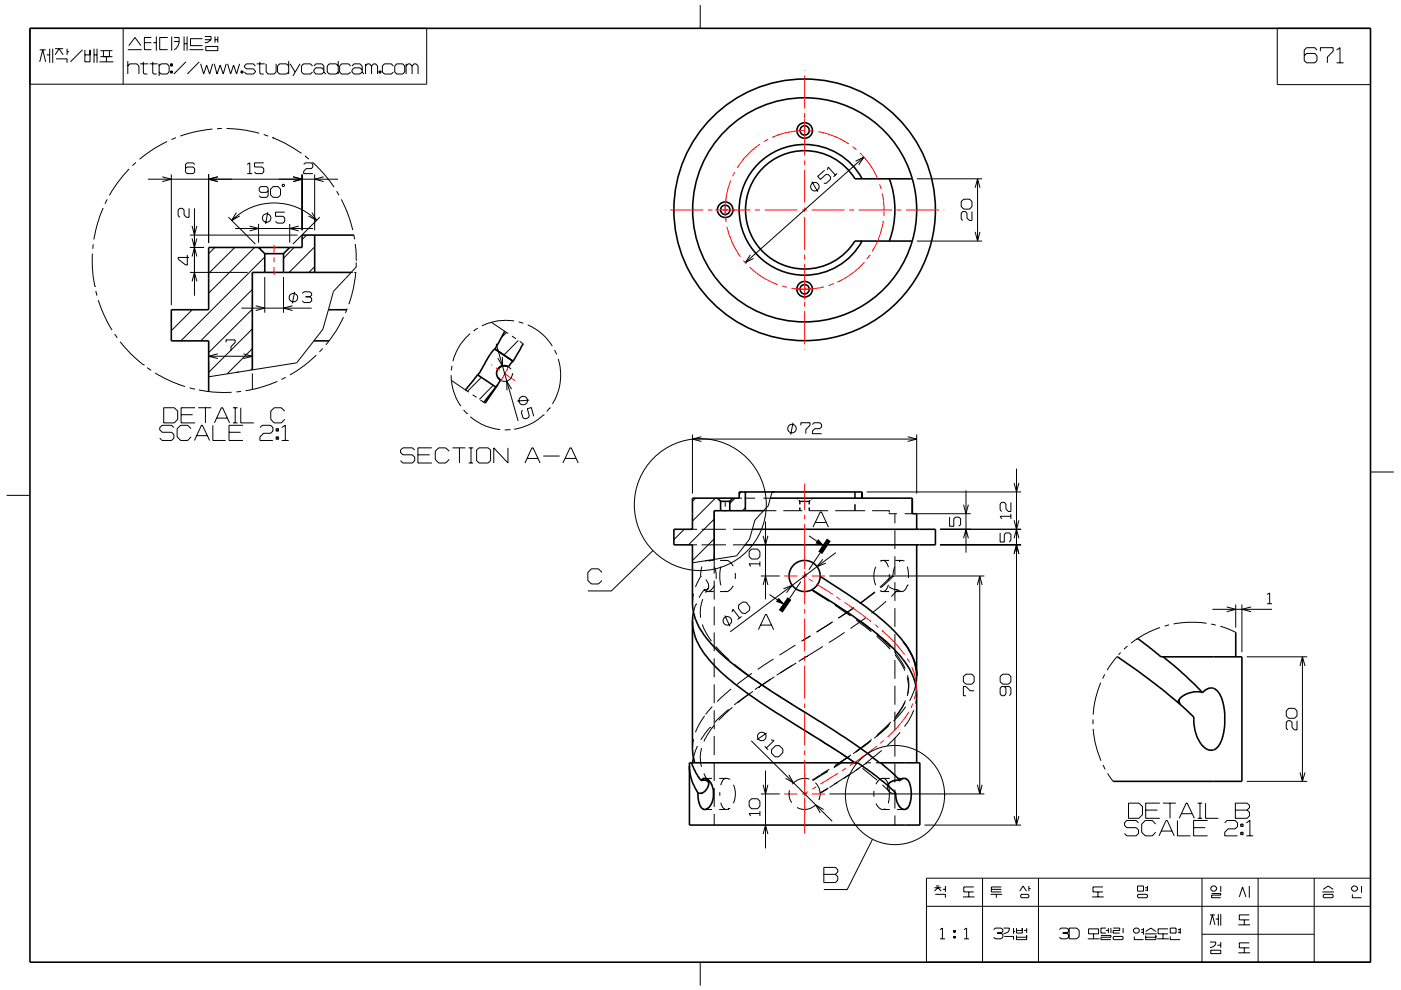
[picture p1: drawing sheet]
<svg xmlns="http://www.w3.org/2000/svg" width="297mm" height="210mm" viewBox="0 0 297 210" stroke-linecap="round" stroke-linejoin="round" font-family="sans-serif">
<g fill="none" stroke="#000" stroke-width=".21">
<path d="M6.3 6h84.2v11.9h-84.2zM8.4 10.6h1.3M8.4 13.1l.7-2.5 .6 2.5M9.9 11.6h.6M10.5 10.3v3M11.2 10.3v3M11.7 10.3h1.7M11.7 11.6l.8-1.3 .9 1.3M11.9 12.5h2.3v.8M14.2 10.3v1.3M14.2 11h.4M17.5 10.6l-2.6 2.5"/>
<path d="M18 11.6h1.1M18 10.6v2.5h1.1v-2.5M19.9 11.6h.7M19.9 10.3v3M20.6 10.3v3M21.1 13.1h2.9M21.3 10.7h2.5M21.3 12h2.5M21.9 10.7v1.3M22.6 12v1.1M23.2 10.7v1.3M26.1 6v11.9"/>
<path d="M27.1 10.5h3M27.1 14l.4-.5h1.5l.5 .5v1.7M27.1 13v2.7M27.3 9.7l1.3-1.7 1.3 1.7M29.7 13.5h1.8M30.4 13.1v2.4l.2 .2h.6M30.6 9.1h1.5M31.8 13.5h1.6M32.1 8h-1.5v2.5h1.5M32.4 13.1v2.4l.2 .2h.6M32.5 9.1h.6M33.1 7.7v3"/>
<path d="M33.7 14l.5-.5h1.2l.5 .5v1.3l-.5 .4h-1.2l-.5-.4M33.7 13.5v2.6M35.6 8h-1.7v2.5h1.7M36.2 13.5h.4v.5h-.4zM36.2 15.1h.4v.4h-.4zM36.4 13.5v.5M36.4 15.1v.4M36.4 7.7v3M36.9 8h1.1a2.28 2.28 0 0 1-1.1 2.5M36.9 8.8h1.1M39 7.7v3M39 9.3h.7"/>
<path d="M39.4 13.1l-2.5 2.6M39.7 7.7v3M40.2 10.5h2.9M42.2 13.1l-2.5 2.6M42.5 13.5l.7 2.2 .6-1.9 .6 1.9 .7-2.2M42.9 8.2h-2.5v1.5h2.5M43.4 7.7h1.3v.7M43.4 8.4h1.3M43.6 9.9h2.6v.8h-2.6zM44.7 8.4l-.8 .7h-.5M45.4 13.5l.6 2.2 .7-1.9 .6 1.9 .7-2.2M45.6 7.7v1.4"/>
<path d="M45.6 8.4h.6M46.2 7.7v1.4M48.3 13.5l.6 2.2 .6-1.9 .7 1.9 .6-2.2M51.1 15.1h.4v.4h-.4zM51.3 15.1v.4M54.1 14l-.4-.5h-1.5l-.4 .5v.2l.4 .4h1.5l.4 .5v.2l-.4 .4h-1.5l-.4-.4M54.4 13.5h1.7M55.1 13.1v2.4l.2 .2h.6M56.4 13.5v1.8l.5 .4h1.2l.4-.4v-1.8M61.2 14l-.5-.5h-1.4l-.5 .5v1.3l.5 .4h1.4l.5-.4M61.2 13v2.7M61.5 13.5l1.1 1.8"/>
<path d="M63.6 13.5l-1.5 2.6M66.3 14l-.5-.5h-1.5l-.4 .5v1.3l.4 .4h1.5l.5-.4M66.5 14l.5-.5h1.2l.5 .5v1.3M68.7 14.9l-.5-.5h-1.2l-.5 .5v.4l.5 .4h1.2l.5-.4M68.7 15.3l.4 .4M71.7 14l-.4-.5h-1.5l-.4 .5v1.3l.4 .4h1.5l.4-.4M71.7 13v2.7M74.3 14l-.4-.5h-1.5l-.4 .5v1.3l.4 .4h1.5l.4-.4M74.6 14l.5-.5h1.2l.5 .5v1.3M76.8 14.9l-.5-.5h-1.2l-.5 .5v.4l.5 .4h1.2l.5-.4M76.8 15.3l.4 .4M77.5 14l.4-.5h.5l.4 .5"/>
<path d="M77.5 13.5v2.2M78.8 14l.4-.5h.4l.4 .5v1.7M78.8 14v1.7M80.3 15.1h.5v.4h-.5zM80.6 15.1v.4M83.4 14l-.4-.5h-1.5l-.4 .5v1.3l.4 .4h1.5l.4-.4M84.1 13.5h1.3l.4 .5v1.3l-.4 .4h-1.3l-.4-.4v-1.3zM86.1 14l.4-.5h.4l.5 .5M86.1 13.5v2.2M87.4 14l.4-.5h.4l.4 .5v1.7M87.4 14v1.7M148.5 1.1v4.9"/>
<path d="M270.8 6h19.8v11.9h-19.8zM279.2 10.6l-.4-.5h-1.8l-.5 .5v2.3l.5 .4h1.8l.4-.4v-1.1l-.4-.5h-1.8l-.5 .5M279.9 10.9v-.8h2.8v.8l-1.3 1.2v1.2M283.4 13.3h1.5M283.4 10.6l.7-.5v3.2M27.4 35.8l-2.6 3.1-1.6 2.5M28.8 34.5l-.7 .6M31.4 38h40.3M34.4 37.5l1.9 .5-1.9 .5M35.4 30l-3 1.7-2.8 2.1M36.3 37v27.7M37.3 29.2l-.9 .4"/>
<path d="M41.3 34.9l-.4-.4h-1.2l-.4 .4v1.6l.4 .3h1.2l.4-.3v-.7l-.4-.4h-1.2l-.4 .4M44.2 37v14.5M45 27.4l-3.4 .5-3.4 1M46.2 37.5l-2 .5 2 .5M47 27.3h-1M48 27.3l4 .3 2.9 .7M52.4 36.8h1.1M52.4 34.9l.6-.4v2.3M55.9 34.5h-1.9v.9h1.5l.4 .4v.7l-.4 .3h-1.2l-.3-.3M55.9 28.5l1 .4M57.8 29.2h.1M57.8 29.2l2.9 1.4 3.2 1.9"/>
<path d="M57.9 39.6h1.1l.5 .5v1.3l-.5 .5h-1.1l-.5-.5v-1.3zM59.8 39.2l.4-.1 .1 .3-.3 .2zM62.1 37.5l1.9 .5-1.9 .5M64 37v11.8M64.4 34.9l.4-.4h1.2l.3 .4v.5l-.3 .4h-1.1l-.5 .5v.5h1.9M64.7 33.1h.1M64.7 33.1l.8 .7M66.3 34.4l2.7 2.9 1.8 2.4M66.7 37v11.8M68.6 37.5l-1.9 .5 1.9 .5M172.1 38.5l1.3 2.2M174.8 36.1l-1.4 1.3 .5 .7 1.2-1.1h.5l.5 .5v.6l-.9 .8h-.5"/>
<path d="M175.4 36.1l.2-.7 1.5 1.8M177.5 36.8l-.8 .7M181.4 34.2l1.8-.9-1.1 1.7M183.2 33.3l-25.2 22.4M194.4 37.9h13.8M206.8 39.8l.5-1.9 .5 1.9M207.3 37.9v13.2M19.6 53.8v3.3l.5 3.6M19.8 51.8l-.1 1M21.9 44.1l-1.2 3.3-.8 3.4M22.7 42.3l-.4 .9M39.7 54.1v2.1h-.3l-1.6-1.3v-.3h2.3"/>
<path d="M40.1 44.2v1.9h-.6l-.5-.5v-1.1l-.4-.3h-.5l-.3 .3v1.3l.3 .3M40.3 57.8h12.2M40.3 52.5h3M40.3 49.9h22.8M40.7 50.6l.5 1.9 .5-1.9M40.7 47.9l.5 2 .5-2M40.7 59.7l.5-1.9 .5 1.9M40.7 54.4l.5-1.9 .5 1.9M41.2 44.2v18.5M45.5 52.5l-1.3 1.3M48.4 46.1l5.7 5.7M49.1 46.8a12.7 12.7 0 0 1 18 0"/>
<path d="M49.8 52.5l-5.6 5.5M49.9 48.5h16.5M50.1 45.1l-1 1.7 1.7-1M52.9 48l1.9 .5-1.9 .5M53.5 57.8v3.4M54 52.5l-9.8 9.7M54.8 47.5v4M56.1 54.5l-17.7 17.8M56.1 58.8v7.5M56.8 45l-.5 2.5M56.9 40.5l-.4 .3h-1.2l-.4-.3v-.6l.4-.3h1.2l.4 .3v1.6l-.4 .4h-1.2l-.4-.4M60.1 58.8v7.5"/>
<path d="M60.4 45h-2v.9h1.6l.4 .3v.7l-.4 .4h-1.2l-.4-.4M61.4 47.5v4M62.4 52.5l-2.3 2.3M63.3 48l-1.9 .5 1.9 .5M65 49.9l-1 .9M66.1 45.1l1 1.7-1.7-1M66.7 52.4l-5.4 5.4M66.7 56.6l-1.2 1.2M67.8 46.1l-5.7 5.7M71.4 40.5l.5 .9M72.3 42.3l1.3 2.7 1.2 3.8M74.5 57.8h.3"/>
<path d="M75 49.8l.2 1M75.1 57.8h.3M75.3 51.8l.3 3.5M75.4 57.7l-.5 3.7-.9 3.1M75.5 55.7v.9l-4.8 5.2-2.3 8-5.5 7.2-18.7 2.9v-3.1M159.1 54.1l-1.1 1.6 1.8-.9M194.4 51.1h13.8M203.8 42.8l.5-.6h1.3l.5 .6v1l-.5 .6h-1.3l-.5-.6zM206.1 44.9v1.9h-.5l-.6-.5v-1.1l-.3-.3h-.6l-.3 .3v1.2l.3 .4M206.8 49.2l.5 1.9 .5-1.9M20.1 60.7h.1M20.3 61.7l.3 1"/>
<path d="M20.8 63.7l1.5 3.7 1.4 2.6M24.3 70.9l.5 .8M25.5 72.5l2.3 2.6 2.6 2.3M30.4 77.4h.1M31.2 78l.8 .6M32.9 79.1l3.3 1.7 3 1.2M36.6 65.7l-.3 .2M40.8 65.7l-4.5 4.4M44.2 72.3v3M44.2 75.6h9.3M46.2 75l-2 .6 2 .5M47.9 72.6v-.5h2v.5l-.9 .9v.9"/>
<path d="M50.6 78.9l-.5 .1M51.2 65.4h14.9M51.6 75.1l1.9 .5-1.9 .5M53.5 62.7v4M53.5 68.2v4M53.5 73.7v4M53.5 79.2v3.4M53.5 69.8l-9.3 9.2M53.5 65.6l-9.3 9.2M53.5 61.4l-11 10.9M53.5 73.9l-5.3 5.4M53.5 78.2l-.3 .3"/>
<path d="M54.2 64.9l1.9 .5-1.9 .5M62 64.9l-1.9 .5 1.9 .5M62.5 61.9l-.5 2.4M64.1 62.2l.4-.3h1.2l.4 .3v.4l-.4 .3M64.8 62.9h.9M65.7 62.9l.4 .4v.5l-.4 .4h-1.2l-.4-.4M67.1 75.3l-2.7 2.3-2.9 1.9M68.4 73.9l-.7 .8M72.8 67.3l-1.6 3-2.1 2.8M73.6 65.4l-.4 1M95.6 79.6a11.9 11.9 0 0 0 2.1 6.5M95.8 77.6l-.1 1"/>
<path d="M99.7 70.8a11.5 11.5 0 0 0-3.7 5.8M100.5 70.1h.1M101.3 69.6l-.8 .5M104.2 68.4l3.5 2.3M105.2 72.9l4.6 16.4M106.5 75.7v2l-1-1.8M106.8 77.6l-.6 .2-.5 .4M107.4 70.5l-1.1 1.1M107.8 77.8l.6 .5M108.5 71.3l.9 .5M108.6 79.3h.1M108.6 79.3a1.64 1.64 0 0 1-2.5 1.3"/>
<path d="M109 68.1a11.3 11.3 0 0 0-6.8 1M109.9 72.2l-3.1 3.1M110 68.3l1 .2M110.2 72.4l.7 .5M111.9 68.9l1.9 1.1a10.6 10.6 0 0 1 3.3 3.4M117.6 74.2l.4 1M118.4 76.1l.4 2 .1 1.9a11.2 11.2 0 0 1-1.2 4.6l-.6 1.1M34.7 86.5h2.3l.7 .7v1.7l-.7 .8h-2.3zM36.9 90.7l-.5-.5h-2l-.5 .5v.5l.5 .5h2l.5 .5v.7l-.5 .5h-2l-.5-.5M38.4 88h2.5M40.2 82.2l.9 .3M40.5 90.9l-.7-.7h-1.5l-.8 .7v1.8l.8 .7h1.5l.7-.7"/>
<path d="M41.1 82.5h.1M41.2 93.4l1.5-3.2h.2l1.5 3.2M41.4 86.5h-3v3.2h3M41.7 92.4h2.2M42 86.5h2.8M42.2 82.7l3.1 .5h3.8M43.6 86.5v3.2M45.1 90.2v3.2h2.7M45.5 89.7l1.4-3.2h.3l1.5 3.2M46 88.7h2.2M48.6 91.7h2.4M49.4 89.7h1"/>
<path d="M49.4 86.5h1M49.9 86.5v3.2M51 86.5v3.2h2.8M51.1 83l-1 .1M51.5 90.2h-2.9v3.2h2.9M55.1 90.7l.5-.5h1.8l.5 .5v.7l-.5 .5h-1.5l-.8 .8v.7h2.8M58.5 90.9h.6v.5h-.6zM58.5 92.7h.6v.5h-.6zM58.8 90.9v.5M58.8 92.7v.5M58.8 80.9l-3.1 1.1-3.6 .9M59.7 93.4h1.5"/>
<path d="M59.7 90.7l.8-.5v3.2M60.4 87.2l-.8-.7h-1.5l-.7 .7v1.7l.7 .8h1.5l.8-.8M60.6 80l-.9 .5M87.9 95.5l-.5-.5h-2l-.5 .5v.5l.5 .5h2l.5 .5v.7l-.5 .5h-2l-.5-.5M88.6 96.5h2.5M91.6 95h-3v3.2h3M95.2 95.7l-.7-.7h-1.5l-.7 .7v1.7l.7 .8h1.5l.7-.8M95.7 80.7l3.2 2.1M95.9 95h2.8M97.4 95v3.2M98.3 86.9l.7 .8M98.7 82.7l.7 .5"/>
<path d="M99 87.7h.1M99.4 95h.9M99.4 98.2h.9M99.7 88.4l1.2 .9 2 1 1.9 .6 1.2 .2M99.9 95v3.2M100.2 83.7l.8 .6M101 95.5l.6-.5h1.9l.5 .5v2.2l-.5 .5h-1.9l-.6-.5zM101.9 84.8l1 .7M102.1 80l-3 3M104.6 81.7l-3 3M107.7 95v3.2l-3-3.2v3.2M108 91.1h.1"/>
<path d="M108 91.1l-1 .1M108.5 82.5l-1.1-1.6 .1 1.9M110.8 87l-.3 .4 .4 1.2 .4 .3 .7-.3 .2-.4-.4-1.5 .8-.3 .6 1.9M111.3 98.2l1.5-3.2h.2l1.5 3.2M111.8 97.2h2.2M112.2 84.9l-2.5 .1M115.2 96.7h3.5M115.2 88h.1M115.2 88a11.8 11.8 0 0 1-6.2 3.1M116.5 86.5h.1M116.5 86.5l-.6 .8M119.3 98.2l1.6-3.2h.2l1.5 3.2"/>
<path d="M119.8 97.2h2.3M146.8 92.2v12.5M146.8 93.1h47.6M148.7 92.6l-1.9 .5 1.9 .5M167.5 90.1h.1M168.2 89.7l-.6 2.5M169.8 90.2v-.5h1.9v.5l-.8 .9v.9M172.3 90l.3-.3h1.2l.4 .3v.5l-.4 .4h-1l-.5 .5v.6h1.9M192.4 92.6l1.9 .5-1.9 .5M194.4 92.2v12.5M215.5 99.4v75.6M1.4 105.1h4.9"/>
<path d="M138.4 116.8l-8.8 8.5h-5M145.1 112.3l-2.2 2.2M146.8 112.3h1M147.5 105.7l-.7 .6M147.8 115.6h-1v1.2M148.8 115.6h5.1M148.8 112.3h5.1M149.6 119h.1M150.2 118.9h.1M150.3 118.9l.3 .1M151.3 118.9l-1.7 .1M151.4 118.5l-.1 .2"/>
<path d="M151.4 108.3v2.4M151.4 112.1v4.1M151.4 117.6v4.1M151.4 110.1l-5.4 5.5M151.4 114.3l-4.6 4.6M151.7 105.7l-4.9 4.8M152.7 118.9h1.6l.8 .6 .3 .6M153.7 118.9l-.1 .1M153.8 105.4v.1M153.8 106.5v1M153.8 108.5v.1M153.8 118.9h.1"/>
<path d="M155.4 115.6h4.2M155.4 112.3h4.2M155.9 105.7l-1.2 1.1M156.7 105.7h.6M157.2 104.3l-.5 .5M157.9 105.7h2.2M158 107.7l-.6 .6M159.3 116.5h1.3l.5 .5v1.1l-.5 .5h-1.3l-.5-.5v-1.1zM161.1 119.6h-2.3l.4 .5M161.1 119.1v1M161.8 113.7l.5 1.9 .5-1.9M161.8 105.7h1.7"/>
<path d="M161.9 108.3h2.7M162.3 110.6v16.5M163.7 104.3l-.8 3-2.8 3-1.2 4-2.7 3.6-9.4 1.5v-1.3M166.1 108.3h4M169 105.7l.2 .2M169.4 106.1l.2 .2M169.6 106.3h2M169.6 106.3v.7M169.6 107.6v.7M171.5 113.7l3.3 2.2M171.6 107.6v.7h4M171.6 106.3v.7"/>
<path d="M171.8 106.1l-.2 .2M172.3 105.7l-.3 .2M172.4 111.8l1.5-3.2h.3l1.4 3.2M172.9 110.8h2.2M173.9 117.3l-2.4 3.6M174.5 118.6l-1.3 1.6 1.9-.7M177.1 108.3h6.3M177.2 117.2l-22.4 16.8M181.3 104.3v1.4M181.3 107v1.3M183.8 104.3h32.7M184.9 108.3h3.7v.2"/>
<path d="M186.8 119h.1M186.8 119h-.2M186.9 118.9h.1M186.9 118.9l-.1 .1M187 118.9h-.1M187.4 118.9h.1M187.5 118.9l.5 .6 .3 .8M188.5 118.9h-1.6M188.6 108.7v.3h1.6M189.7 109v2M189.7 112.5v4M189.7 118v4"/>
<path d="M189.8 118.9l1.8 .1M190.6 119h.1M190.9 118.9l-.3 .1M191 118.9h-.1M191.3 118.9h.1M191.6 119h.1M191.8 109h1.6M194.4 109h11.4M199.3 115.6h17.2M201.3 109.7v1.9h.9v-1.6l.4-.3h.7l.4 .3v1.2l-.4 .4M204.3 107.1l.5 1.9 .5-1.9M204.3 114.2l.5-1.9 .5 1.9"/>
<path d="M204.8 104v13.2M212 113v2h.9v-1.6l.4-.4h.7l.3 .4v1.2l-.3 .4M214.3 106.5v2h-.5l-.5-.6v-1l-.4-.4h-.5l-.4 .4v1.3l.4 .3M214.3 109v1.1M214.3 109.5h-2.3l.4 .6M215 110.4l.5 1.9 .5-1.9M215 117.5l.5-1.9 .5 1.9M215 114.2l.5-1.9 .5 1.9M215 102.4l.5 1.9 .5-1.9M216.5 112.3h-17.2M290.6 100.1h4.9M127.6 121.4l-.7-.8h-1.5l-.8 .8v1.7l.8 .8h1.5l.7-.8"/>
<path d="M147 125.9l-.2 2M147.6 128.1h.1M147.6 128.1l-.6 1.8M148.5 122.3l-1.1 2.2M148.5 122.3h.1M148.8 120.2l-.3 2M148.9 132.5l.8 1.8 1.1 1.7M149 127.1l-.1 .3a8.7 8.7 0 0 0-.4 3.6M149.3 125.1l-1.1 1.7M149.3 125.1l.7 .4M149.6 122.9l.5 .8M149.9 125h.1"/>
<path d="M150 125.5h1.3M150 125.5h.1M150.1 124.9h.1M150.1 123.7l.2 .6-.1 .4M150.1 123.7h.1M150.2 124.8l-.6 .9M150.2 124.8l-.5 .2-.4 .1M150.2 124.7v.1M150.2 124.6v.1M150.3 125.4h.1M151.4 123.1v4.1M151.4 128.7v3.9"/>
<path d="M151.4 134.2v3.9M151.4 139.7v3.9M151.4 124.2l-.1 .2a1.97 1.97 0 0 1-1.1 1.1M151.5 120.2l.3 1.2v1.4M151.8 137.1l2.8 2.9M152.8 120.2l-.2 1.3 .2 2.7M153.6 125.4l.3 .1M153.7 130.6l1.1 2.2M153.7 125.4h.1M154.3 125.4h.1M155.2 129.8l.2-.6 1.4 1.9M155.4 124.2l-.3 .6-.7 .6-1.7 .1"/>
<path d="M155.9 121.5v1.3M156.6 128.3l.9-.6 .7 .1 .8 1-.1 .7-.9 .6-.7-.1-.8-1zM157.2 130.8l-.8 .6M160.8 133.6l1.5-3.3h.2l1.5 3.3M161.3 132.6h2.2M161.3 122.2h4M161.8 124.1l.5-1.9 .5 1.9M163.2 126.1l3.3 2.2M164 139.8l-3.3 2.2M166.1 124.9l1.8-.7-1.2 1.5M168.7 136.8l-3.4 2.1M169.8 123.4l-2.4 3.6"/>
<path d="M170.9 121.7l-.6 .8M171 139.2l-1.7 1.1M171 139.2h.1M171 139.2l-.9 .6M171.8 134.9l-1.9 1.1M172.2 125.1h.1M172.3 125.3h.1M172.3 125.2l3.4 2.1M172.4 125.4l3.4 2.1M173.1 134.1l3.4-2.2zM174.5 137.1l-3.4 2.1M175.9 122.2h32.8"/>
<path d="M176.9 128.1l3.4 2.2M177 128.4l3.3 2.2M179.1 134.1l-3.4 2.2M181.1 128.9l-2.8 1.8M181.1 128.9l-3.3 2.2M181.5 131.2l3.2 2.4M181.6 131.5l3.1 2.5M183.6 131l-3.3 2.3M185.4 125.5l-3.1 2.5M185.5 125.6l-3.2 2.5M185.7 120.2a4.5 4.5 0 0 0-.3 2.9l.3 1M185.8 134.6l3 2.7"/>
<path d="M185.9 135l2.9 2.7M186.6 125.3l.2 .1M186.8 125.4l1.7 .1M186.8 125.4h.1M186.9 125.4h.1M187.9 127.5l-3.1 2.6M188.3 124l-.3 .9-.7 .6M188.5 122.7l-1.9 1.8M188.5 124.4l.8 .5M188.5 122.7l-.2 .4M188.5 121.8v.7M189.3 122.3l-2.6 2.4"/>
<path d="M189.3 122.3h.1M189.3 124.9h.1M189.3 122.3l-.8 .4M189.4 124.9l.9 .2M189.7 120.2l-.4 2M189.7 138.8l.1 .1M189.7 123.5v4M189.7 129v4M189.7 134.5v4M189.7 140v4M189.8 138.9l1.3 1.9 .8 1.4M189.8 138.5h.1"/>
<path d="M189.8 138.5l1.2 1.6 .9 1.7M190.3 125.1l-1.3 1.4M190.3 125.1l.5 .3M190.8 125.4h.1M190.8 125.4l.3 .1M190.9 125.4h.1M192.1 124.8l-.6 .6-1.7 .1M192.1 124.8h.1M192.4 120.2l.2 1.3v1.1M192.4 124.1h.1M192.4 124.1l-.3 .7M207.2 124.1l.5-1.9 .5 1.9"/>
<path d="M207.7 122.2v46.2M236.8 139.3l-2.1 2.8M237.6 138.4l-.5 .5M239.1 137l-.8 .7M240.8 135.7l-1 .7M241.2 135.4l-.3 .3M246 133.1l-2.4 .9-2.8 1.7M247.9 132.5l-1 .3M255.8 132.2l-2-.2h-2.2l-2.8 .3M256.8 132.4l1 .2M257 129.2h12.7M258.7 132.8l3.3 1.3"/>
<path d="M260.1 128.7l1.9 .5-1.9 .5M262 128.2v4.9M263.3 128.2v10.1M264.3 139.3h12.9M265.3 128.7l-2 .5 2 .5M268.6 126.1l.6-.3v2.3M268.6 128.1h1.1M276.1 139.3v26.4M147 156.8l-.2 1.9M147.5 155.3h-.1M147.9 158.2l-.9 2.5M148.8 158.7l-.3 1.7 .2 2.2"/>
<path d="M149.4 151.8l-1.2 1.8-.7 1.7M150.5 154.3h.1M150.5 154.3l-1.9 2.6M151 149.9l-1.4 1.6M151.4 153.9l-1.5 2.1-.7 1.3M151.4 145.2v3.9M151.4 150.7v3.9M151.4 156.1v4M154.5 150.4l-2.9 2.8M155 146.1l-2.9 2.7M155.3 150l-2.9 2.8M155.7 140.9l3.2 2.5"/>
<path d="M158.8 147.1l-3.1 2.4M159.3 157.1l17.1 17.1M159.4 142.8l-3.2 2.4M159.6 146.6l-3.2 2.5M160.1 144.3l3.3 2.2M160.9 145.8h.1M162.1 158.3l.8 .7M162.6 155.5l-2.1 1.4M163.4 144l-3.3 2.3M163.5 156.9l.6 .2-1.6 1.6M163.6 159l.9-.8h.7l.8 .7v.7l-.9 .9h-.8l-.7-.7zM164.2 143.5l-3.3 2.3"/>
<path d="M164.7 147.3l3.4 2.2M168.1 141.1l-3.4 2.1M168.8 140.6l-3.4 2.1M169.3 150.2l1.7 1.1M170.1 154.6l2.3 1.5M173.7 156.8l3.4 2.2M178.3 159.8l3.3 2.3M184.1 157.5l-3.2 2.3M184.6 157.2l-3.2 2.4M184.8 156.8l-3.2 2.5M186.9 159.2l-3.1 2.5M188.4 154l-3.1 2.6"/>
<path d="M188.7 153.5l-2.9 2.7M188.9 153.1l-2.9 2.8M189.7 145.5v4M189.7 151v4M189.7 156.5v4M190.8 155.3l-2.7 2.9M191.9 149l-1.3 2.2-.9 1.2M191.9 141.8h.1M192 148.6l-1 1.8-1.1 1.6M192 149.9l-2.6 3M192.4 143.6a7.9 7.9 0 0 1 0 4M192.4 143.2a7.6 7.6 0 0 1 .1 4"/>
<path d="M193.7 150.7l-.9 1.9-1 1.5M194.1 145.3l-.3 1.3-1 2M194.4 147.2l-.3 2M204.3 143.5l.5-.5h1.2l.5 .5v1.1l-.5 .5h-1.2l-.5-.5zM206.5 146.5h-.8l-.9-.9h-.5v2h.5M212 143.5l.6-.5h1.2l.5 .5v1.1l-.5 .5h-1.2l-.6-.5zM212.9 145.6l.4 .4v1.2l-.4 .4h-.5l-.4-.4v-1.2l.4-.4h1.6l.3 .4v1.2l-.3 .4M231.7 152.6v1M231.8 154.6l.4 3 1.2 3.8M233.4 144.8l-1.1 3.1-.5 3.7M234.2 143l-.4 .9M273.2 150.2h1.2l.6 .6v1l-.6 .6h-1.2l-.5-.6v-1z"/>
<path d="M275 152.9v1.9h-.6l-.5-.5v-1.1l-.3-.3h-.6l-.3 .3v1.3l.3 .3M275.6 141.3l.5-2 .6 2M148.7 162.6h.1M149.2 164l1 1.8M149.4 171.7h1.6M149.4 165.1h1.6M151.4 161.6v4M151.4 167.1v4.1M151.4 172.6v2.4M152.5 165.1h1.7l.4 .2M152.6 168v.8M152.8 170.3l.4 1 .7 .4"/>
<path d="M153.6 165.2l-.5 .5-.3 .8M153.6 165.2h.1M153.7 171.6l.1 .1M153.8 165.1l-.2 .1M154.3 171.6h.1M154.3 165.1v.1M154.3 171.6v.1M154.6 165.3h.1M154.6 171.5h.1M154.6 171.5l-.5 .2h-1.6M155.5 166.5l.4 1.6-.1 1.2-.3 1M158.8 169.9l.5-.5h1.3l.5 .5v1.1l-.5 .5h-1.3l-.5-.5z"/>
<path d="M161.1 172v1.1M161.1 172.5h-2.3l.4 .6M161.3 168.4h4M161.8 176.9l.5-1.9 .5 1.9M161.8 166.5l.5 1.9 .5-1.9M162.3 163.4v16.6M167.3 164.3l.9 1.8-1.7-1M167.3 168.4h.1M167.4 167.6a3.3 3.3 0 0 0 .4 2.7M171.6 165.3a3.3 3.3 0 0 0-3.6 1M172.7 170.9h.1M172.7 170.9a3.4 3.4 0 0 1-3.7 .4"/>
<path d="M172.9 166a3.3 3.3 0 0 1 1 2.3M173.8 164.4l-1.6 1.1M173.9 168.3l-.3 1.4M174.2 164.2h-.1M174.2 164.2h.1M174.6 171.7l-1.7-1 1 1.7M175.5 163.7l-3.2 1.9M175.6 163.4l-1.7 1.1M175.6 167.1l-1.7 1.1M175.6 167.2l-1.7 1.1M175.8 163.1l-1.6 1.1M175.9 168.4h32.8"/>
<path d="M177.6 165.9l-1.8 1.1M178.5 161.8l-1.7 1M179.7 160.7l-1.7 1.1M180.2 160.4l-3.4 2.2M180.3 164.2l-3.4 2.1M180.3 164.2l-1.4 .9M180.4 160.1l-3.3 2.2M182.2 162.9l-1.9 1.3M182.8 163l3.2 2.5M183.4 162.1l.4-.3-2.3 1.6M183.7 161.7l-.1 .1h1.1M185 178l-5.4 10.7h-4.9"/>
<path d="M185.3 167.8v1.2M185.7 161.8h1M185.7 170.4l.5 .8 .7 .5h1.8M185.8 166.2l-.1 .1M185.8 166.2h.1M186.9 165.1h.1M186.9 165.1l-.7 .5-.4 .6M187 165.1h-.1M187.1 166.5l1.4 1.4M187.4 165.1h.1M187.5 171.6l-.1 .1M187.5 165.1l.5 .5 .3 .8"/>
<path d="M187.5 171.6h.1M187.5 171.6l-.2 .1M188.2 166.6v.7l.3 .6M188.4 166.8l.1 2.4-.2 1.2M188.5 167.9l.5 .3h.9M188.7 165.1h-1.8M189.7 162v4M189.7 167.5v4M189.7 173v2M190.2 171.7h1.6M190.2 165.1h1.6M196 175h20.5"/>
<path d="M207.2 166.5l.5 1.9 .5-1.9M215 173.1l.5 1.9 .5-1.9M233.8 162.3l.5 .9M234.8 164l1.2 1.7M239.3 170.3h2.2l.7 .8v1.7l-.7 .8h-2.2zM241.4 174.5l-.5-.5h-2l-.5 .5v.5l.5 .5h2l.5 .5v.8l-.5 .5h-2l-.5-.5M242.9 171.8h2.5M245 174.8l-.7-.8h-1.5l-.7 .8v1.7l.7 .8h1.5l.7-.8M245.7 177.3l1.5-3.3h.3l1.5 3.3M245.9 170.3h-3v3.3h3M246.2 176.3h2.3M246.6 170.3h2.7"/>
<path d="M248.1 170.3v3.3M249.6 174v3.3h2.8M250 173.6l1.5-3.3h.2l1.5 3.3M250.5 172.6h2.2M253.1 175.5h2.4M253.9 170.3h1M253.9 173.6h1M254.4 170.3v3.3M255.6 170.3v3.3h2.7M256 174h-2.9v3.3h2.9M259.7 174.5l.4-.5h1.8l.5 .5v.8l-.5 .5h-1.5l-.7 .7v.8h2.7M261.9 170.3h2.5l.5 .5v.5l-.5 .5 .5 .5v.8l-.5 .5h-2.5z"/>
<path d="M261.9 171.8h2.5M263.1 176.5h.5v.5h-.5zM263.1 174.8h.5v.5h-.5zM263.3 174.8v.5M263.3 176.5v.5M264.2 177.3h1.5M264.2 174.5l.8-.5v3.3M264.3 165.7h12.9M275.6 163.8l.5 1.9 .6-1.9M174.7 184h2.4l.5 .5v.4l-.5 .6 .5 .5v.7l-.5 .5h-2.4zM174.7 185.5h2.4M196.4 186.3h94.2v17.8h-94.2z"/>
<path d="M196.4 192.2h94.2M198.1 188.3h1.5M198.1 189l.7-.7 .8 .7M198.3 189.7h2.1v.7M198.5 187.9h.7M199.3 197.2l.5-.4v2.3M199.3 199.1h1.1M199.9 188.6h.5M200.4 187.9v1.3M202.2 198.6h.4v.4h-.4zM202.2 197.4h.4v.3h-.4zM202.4 197.4v.3"/>
<path d="M202.4 198.6v.4M204.2 190.2h2.4M204.4 199.1h1M204.4 197.2l.5-.4v2.3M205.4 189.2v1M206.5 188.1h-2.2v1.1h2.2M208.3 186.3v17.8M210 189.7h2.5M210.2 188.6h2.1M210.7 197.2l.3-.4h1.3l.3 .4v.4l-.3 .3M211.2 189.7v.7M211.4 197.9h.9"/>
<path d="M212.3 197.9l.3 .3v.6l-.3 .3h-1.3l-.3-.3M212.3 188.1h-2.1v1.1h2.1M212.8 196.8h1.2a1.11 1.11 0 0 1-1.2 1.3M212.9 198.6h2v.7M214.9 196.8v1.3M214.9 197.6h.3M215.5 197.4h1.2M215.5 196.8v1.1h1.2v-1.1M215.5 198.4v.9h2.2v-.9M215.5 198.8h2.2M216.2 189l.7-1.1 .7 1.1M216.4 189.9l.2-.2h1.4l.1 .2v.3l-.1 .2h-1.4l-.2-.2z"/>
<path d="M217.1 197.4h.6M217.7 196.8v1.1M218.1 187.9v1.1M218.1 188.5h.4M220.2 186.3v17.8M224.6 197.2l.4-.4h1.2l.4 .4v.4l-.4 .3M225.3 197.9h.9M226.2 197.9l.4 .3v.6l-.4 .3h-1.2l-.4-.3M226.7 196.8h1.6l.5 .6v1.2l-.5 .5h-1.6zM230.6 199.1h2.5M230.8 197h2.1v1.1h-2.1zM231.6 190.2h2.4"/>
<path d="M231.9 198.1v1M232.8 189.2v1M233.4 198.4h2.1v.4h-2.1v.5h2.1M233.8 188.1h-2.1v1.1h2.1M234.5 197.4h.5M234.5 196.8h-1.1v1.1h1.1M235 196.8v1.1M235.5 196.8v1.1M236 196.8h1.4v.6h-1.4v.5h1.4M236.2 198.6h1.7l.2 .2v.3l-.2 .2h-1.7l-.2-.2v-.3zM238.1 196.8v1.1M240.3 197.2l.4-.4h.5l.4 .4v.4l-.4 .3h-.5l-.4-.3z"/>
<path d="M240.5 198.6v.7h1.9M241.2 187.9h1.2v1.1h-1.2zM241.2 189.9l.2-.2h1.7l.2 .2v.3l-.2 .2h-1.7l-.2-.2zM241.9 197.2h.5M241.9 197.7h.5M242.4 196.8v1.4M242.7 198.1h2.5M242.8 188.3h.5M242.8 188.8h.5M242.9 198.4v.9h2.2v-.9M242.9 198.8h2.2M242.9 197.6l1.1-.8 1.1 .8"/>
<path d="M243.3 187.9v1.1M245.4 199.1h2.4M246.6 198.1v1M247.6 197h-2.1v1.1h2.1M248.1 198.6v.7h2.1M248.1 196.8h1.2v1.1h-1.2zM249.7 197.7h.5M249.7 197.2h.5M250.2 196.8v1.3M254.8 198.2h23.8M254.8 186.3v17.8M256.5 199.8h1.3a1.17 1.17 0 0 1-1.3 1.2"/>
<path d="M256.5 194h1.1M256.5 196.2l.5-2.2 .6 2.2M256.9 189.5h1.9v.4h-1.9v.5h1.9M257 187.9h.6l.3 .4v.3l-.3 .4h-.6l-.3-.4v-.3zM257.8 194.9h.5M258.3 193.9v2.4M258.8 187.9v1.3M258.8 199.8v1.2M258.8 193.9v2.4M262.5 196.2h2.5M262.8 190.2l.6-2.1 .8 2.1M263.8 195.1v1.1"/>
<path d="M264.9 187.9v2.5M264.9 194h-2.1v1.1h2.1M264.9 200h-2.1v1h2.1M266.7 186.3v17.8M278.6 186.3v17.8M280.4 189.2h2.4M280.5 189.9l.2-.2h1.8l.2 .2v.3l-.2 .2h-1.8l-.2-.2zM280.5 188.6l1.1-.7 1.1 .7M286.7 189.7v.7h2M286.9 187.9h.5l.4 .4v.3l-.4 .4h-.5l-.3-.4v-.3zM288.7 187.9v1.5M148.5 204.1v4.9"/>
<path d="M256.7 201.5h2.1v.8h-2.1zM258.1 200.5h.7M262.5 202.1h2.5M263.8 201v1.1"/>
<circle cx="172.8" cy="39.6" r=".91"/>
<circle cx="56.5" cy="46.2" r=".9"/>
<circle cx="62.2" cy="63.1" r=".91"/>
<circle cx="110.9" cy="85" r=".89"/>
<circle cx="167.9" cy="90.9" r=".91"/>
<circle cx="148.5" cy="107" r="14"/>
<circle cx="154.2" cy="131.7" r=".92"/>
<circle cx="161.5" cy="156.2" r=".91"/>
<circle cx="189.8" cy="168.6" r="10.5"/>
</g>
<g fill="none" stroke="#000" stroke-width=".34">
<path d="M6.4 6h284.2v198.1h-284.3zM182.8 37.9a13.9 13.9 0 0 0-21-4.1 13.9 13.9 0 0 0 0 21.4 13.9 13.9 0 0 0 21-4.1M188.6 37.9a18.9 18.9 0 0 1 0 13.2M193.4 37.9h-12.1a12.5 12.5 0 0 0-18.8-2.9 12.5 12.5 0 0 0 0 19 12.5 12.5 0 0 0 18.8-2.9M53.5 57.8v20.6M53.5 57.8h21M54.8 52.5l1.3 1.3M56.1 53.8h4M56.1 53.8v4M60.1 53.8v4M61.4 52.5l-1.3 1.3M66.7 49.9v7.9"/>
<path d="M75 49.9h-10.9l-.1 2.6h-19.8v13.2h-7.9v6.6h7.9v10.8M181.3 51.1h12.1M66.5 72.3h3.3M69.6 65.7h3.9M101.3 79.5l-2.6 3.2M101.3 79.5l3.8 2.6M104.9 74l-.6 .5-.5 .8-2 3.6-.5 .6M104.9 74l3.9 2.6M105.5 78.3v.2a1.65 1.65 0 0 0 .6 2.1M107 70.3l-2.1 3.7M108.8 76.6l-.7 .7a.48 .48 0 0 1-.3 .5 .48 .48 0 0 1-.5-.2l-1.1 .1-.7 .6M110.9 72.9l-2.1 3.7"/>
<path d="M105.1 82.1l-2.5 3.2M105.5 81.7l-.4 .4M105.5 81.7l-2.6 3.8M105.5 80l.6 .6M106.1 80.6l-.6 1.1M152.1 105.7l.7 .6M152.8 106.3h1.9M152.8 106.3v2M154.7 106.3v2M155.4 105.7l-.7 .6M158 104.3v4M159.5 112.3h38.8v3.3h-40.3"/>
<path d="M161.9 108.3h-10.5v10.4M163.3 105.7h30.1v3.3h1v3.3M182.8 105.7v-1.4h-26.1v1.4h-9.9v6.6h-3.9v3.3h3.9v12.3M194.4 115.6v27.7M146.8 127.9a13.7 13.7 0 0 0 4.6 9.3 66.8 66.8 0 0 0 12.2 9.4l1.8 1.2a266.5 266.5 0 0 1 18.8 12.1l2.2 1.9h8.6v13.2h-48.8v-12.5M146.8 131.8v27.2l.1 1.1 .4 1.7M146.8 131.8a13.7 13.7 0 0 0 4.4 9 58.4 58.4 0 0 0 11.7 9.3l11.1 6.9 7.3 4.8M147 129.9l-.2 1.9M173.9 122.3a3.3 3.3 0 0 0-3.3-3.4 3.3 3.3 0 0 0-3.3 3.3v-.1a3.3 3.3 0 0 0 4.9 3l2.1 1.3a81.3 81.3 0 0 1 15.1 11.2 15.4 15.4 0 0 1 4.9 8.3l.1 15.9M173.9 122.3a3.2 3.2 0 0 1-1.7 2.7M173.9 122.3a97 97 0 0 1 14.4 10.3 19 19 0 0 1 5.7 8l.3 1.6 .1 1.1M236.8 139.3a111.5 111.5 0 0 1 16.3 12.8v.4"/>
<path d="M241.2 135.4l5 3.9h17.1v26.4h-27.3M246.6 139.3l4.5 3.8 3.8 3.8M262 134.1v5.2M194.4 143.3l-.3 2M249.9 148.5l.2 .8M254.9 146.9l-1.2-.2a4.4 4.4 0 0 0-4 2.3M257.3 146a2.35 2.35 0 0 0-2.4 .9M257.3 146a4.2 4.2 0 0 1 2.1 3.4 12.7 12.7 0 0 1-1 8.8 2.03 2.03 0 0 1-3.5 0 8.6 8.6 0 0 1-1.8-5.7M146.2 162.5v-.7h35.6a60.4 60.4 0 0 1 8.1 6.4v1l.3 .9 .3 .7 .5 .6a1.12 1.12 0 0 0 1.2 .1 1.12 1.12 0 0 0 .7-1l.2-.9 .1-1.6-.2-1.3-.3-.9a1.02 1.02 0 0 0-.9-.7 1.02 1.02 0 0 0-1 .5M146.2 162.5l.2 2.2 .9 2.3a4.4 4.4 0 0 1 .8 2.8l.3 1 .4 .6a1.32 1.32 0 0 0 2-.8l.1-.3a4.2 4.2 0 0 0-1-5.1l-.7-.1-.6 .5M146.6 161.8l.9 2 1.1 1.8M147 160.7l-.1 1.1"/>
<path d="M148 168.1l.5 .2M148.6 165.6l.7-.1a.87 .87 0 0 1 .9 .5 .87 .87 0 0 1-.2 1l-.6 .8-.6 .4-.4 .1M186.7 161.8l2 1.7 2.1 2.1M188.3 166.4l.1 .4M190.8 165.6l-.8-.1-.9 .2-.6 .4-.3 .5"/>
<circle cx="170.6" cy="27.7" r=".98"/>
<circle cx="170.6" cy="27.7" r="1.65"/>
<circle cx="153.8" cy="44.5" r="1.65"/>
<circle cx="153.8" cy="44.5" r=".99"/>
<circle cx="170.6" cy="44.5" r="23.8"/>
<circle cx="170.6" cy="44.5" r="27.7"/>
<circle cx="170.6" cy="61.3" r="1.65"/>
<circle cx="170.6" cy="61.3" r=".98"/>
</g>
<g fill="none" stroke="#f00" stroke-width=".21">
<path d="M170.6 14.9v.1M170.6 16v7M154.9 38.3l-.8 2.6-.3 2.7M155.8 36.5l-.4 .9M161.1 30.6a16.7 16.7 0 0 0-4.8 5M162.9 29.6l-.9 .5M170.6 27.7l-1.8 .1-2.2 .3-2.9 1M170.6 24v1M170.6 34v1M170.6 36v7M170.6 25.1v7.9M171.5 27.7l1.1 .1"/>
<path d="M173.5 27.9l2 .5a17.2 17.2 0 0 1 4.5 2.1M180.8 31.1l.8 .6M182.3 32.4l2 2.3 1 1.7 .9 1.8M186.5 39.1l.3 1M58.1 51.9v1.7M58.1 54.6v1M58.1 56.6v1.7M141 44.5h.1M142.1 44.5h7M150.1 44.5h1M151.6 44.5h7.5M153.8 43.3v2.6"/>
<path d="M153.8 46.1l.2 1M153.9 46.6h.1M154.1 48.1l1 3.1 1.9 3.2M157.6 55.2l.6 .8M159 56.7l.1 .1a16.7 16.7 0 0 0 5.7 3.6M160.1 44.5h1M162.1 44.5h7M170.1 44.5h1M170.6 44v1M170.6 46v7M170.6 54v1M170.6 56v7.5"/>
<path d="M172.1 44.5h7M180.1 44.5h1M182.1 44.5h7M183.1 55.7h.1M183.1 55.7l-.1 .2a17.4 17.4 0 0 1-5.5 4M184.4 54.2h.1M184.4 54.2l-.6 .8M187.1 41.1l.2 1.4 .1 2M187.3 46.8l-.5 2.2-.6 1.9-1.3 2.4M187.4 44.5h.1M187.4 44.8v1M190.1 44.5h1"/>
<path d="M192.1 44.5h7M200.1 44.5h.1M104.2 77.4l.2 .1M105.2 78l.8 .6M106.8 79.2l2.4 1.5M107.8 77.8l-1.6 2.9M165.8 60.7l1 .2M167.8 61.1l1.4 .2M168.4 61.2l1.4 .1M169.5 61.3h2M170.6 64v1M170.6 66v7"/>
<path d="M170.6 74v.1M171.7 61.3h-.2M172.7 61.2l-1.3 .1M172.7 61.2h.1M174.7 60.8l-2 .4M176.6 60.2h.1M176.6 60.2l-1 .4M170.6 102.6v5.6M170.6 109.2v.9M170.6 111.2v9.4M166.3 122.2h2.8M170.1 122.2h1"/>
<path d="M170.6 121.2v7M170.6 129.2v1M170.6 131.1v7.1M170.6 139.1v1.1M170.6 122.2h.1M171.5 122.8l.8 .5M172.1 122.2h2.8M173.1 123.9h.1M173.1 123.9l3.5 2.2M177.4 126.6l.8 .6M179.1 127.8l5.6 4.1M185.5 132.5l.8 .6"/>
<path d="M187 133.8h.1M187 133.8l2.6 2.3 2.2 2.7M192.4 139.7l.5 .8M170.6 141.2v7M170.6 149.2v.9M170.6 151.2v7M170.6 159.2v.9M185.9 158.3l-5.7 4.1M187.4 157l-.8 .6M192.7 151l-1.4 2-3.1 3.3M193.3 141.5a9.2 9.2 0 0 1 .6 6.8M193.5 149.2l-.3 1"/>
<path d="M166.3 168.4h2.8M170.1 168.4h1M170.6 161.2v7.7M170.6 169.2v7.6M171.4 167.9l-.8 .5M172.1 168.4h2.8M173.1 166.9l-.9 .5M177.7 164l-3.8 2.3M179.4 162.9l-.9 .5"/>
</g>
<path d="M175.7 114.5l-1.8 2.8M167.4 127l-1.9 2.7" fill="none" stroke="#000" stroke-width=".97" stroke-linecap="butt"/>
<path d="M173.5 114.3l1.3 1.6-1.9-.7zM165.1 126.8l1.4 1.5-2-.7z" fill="#000"/>
</svg>
